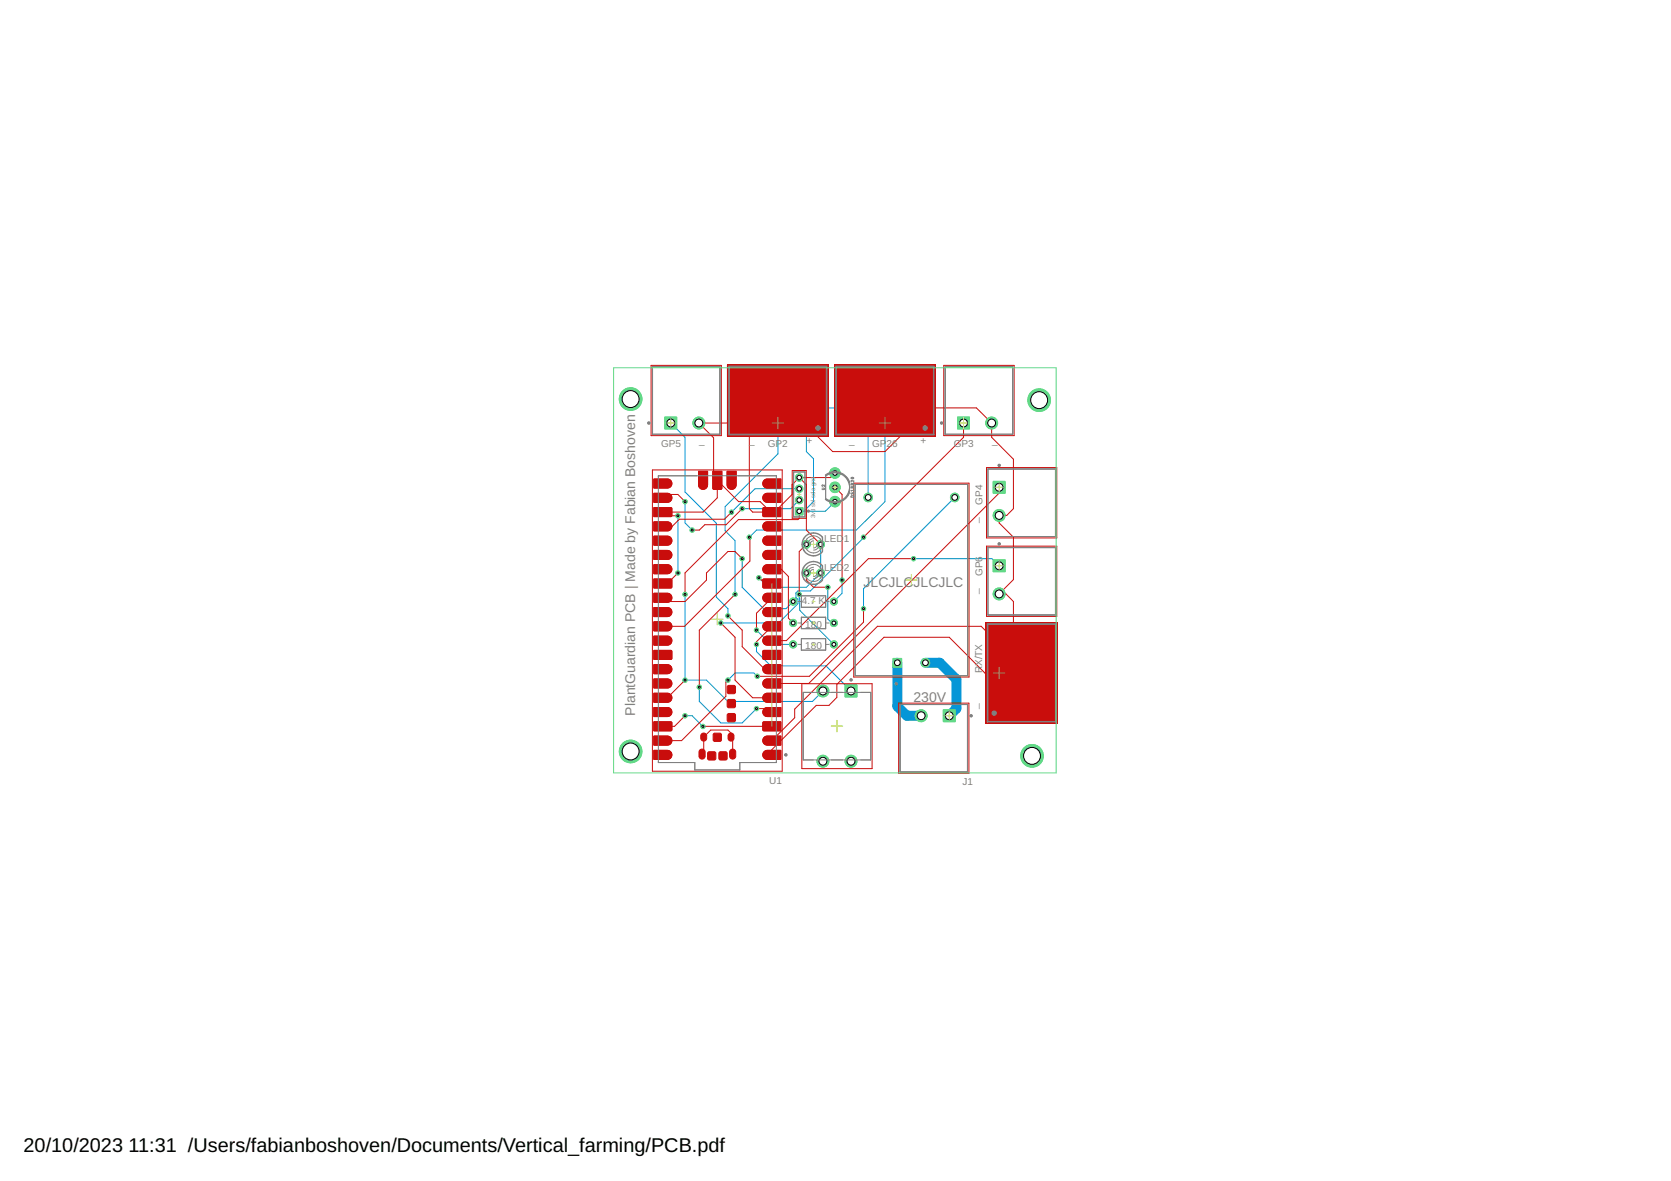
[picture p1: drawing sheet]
<svg xmlns="http://www.w3.org/2000/svg" width="297mm" height="210mm" viewBox="0 0 297 210" stroke-linecap="round" stroke-linejoin="round" font-family="sans-serif">
<defs><g id="words">
<g font-size="3.5">
<text x="4.2" y="204.7">20/10/2023</text>
<text x="22.9" y="204.7">11:31 /Users/fabianboshoven/Documents/Vertical_farming/PCB.pdf</text>
</g>
<g font-size="2.5" fill="#808080">
<text x="153.5" y="104.4">JLCJLCJLCJLC</text>
<text x="162.4" y="124.7">230V</text>
<text x="112.9" y="127.2" transform="rotate(-90 112.9 127.2)">PlantGuardian PCB | Made by Fabian Boshoven</text>
</g>
<g font-size="1.8" fill="#808080">
<text x="117.5" y="79.4">GP5</text>
<text x="124.3" y="79">_</text>
<text x="133.2" y="79">_</text>
<text x="136.5" y="79.5">GP2</text>
<text x="143.3" y="79">+</text>
<text x="151" y="79">_</text>
<text x="155" y="79.5">GP</text>
<text x="157.6" y="79.5">26</text>
<text x="163.7" y="79">+</text>
<text x="169.6" y="79.4">GP3</text>
<text x="176.3" y="79">_</text>
<text x="174.7" y="89.7" transform="rotate(-90 174.7 89.7)">GP4</text>
<text x="173.8" y="93" transform="rotate(-90 173.8 93)">_</text>
<text x="146.5" y="96.4">LED</text>
<text x="146.5" y="101.5">LED</text>
<text x="150" y="96.4">1</text>
<text x="150" y="101.5">2</text>
<text x="142.5" y="107.3">4.7 K</text>
<text x="173.8" y="105.6" transform="rotate(-90 173.8 105.6)">_</text>
<text x="174.7" y="102.4" transform="rotate(-90 174.7 102.4)">GP6</text>
<text x="143.1" y="111.6">180</text>
<text x="143.1" y="115.4">180</text>
<text x="174.6" y="119.7" transform="rotate(-90 174.6 119.7)">RX/TX</text>
<text x="173.8" y="125.9" transform="rotate(-90 173.8 125.9)">_</text>
<text x="136.7" y="139.3">U1</text>
<text x="171.1" y="139.5">J1</text>
</g>
<text font-size="1.1" fill="#808080" x="144.9" y="92.1" transform="rotate(-90 144.9 92.1)">3v3 scl sda gnd</text>
</g></defs>
<g fill="none" stroke="#0696d7" stroke-width=".18">
<path d="M119.2 75.2l2.6 2.5v9.7l5.5 5.6v13.1l2.1 2.1v1.3M133.2 75.2l2.7-2.7h13.6l4.8 4.8v11.1M138.3 75.2v5.5l-9.4 9.3v4.3l1.8 1.8v9.5M143.3 75.2v5.1l1.3 1.2v7.7l-1.7 1.7M157.3 75.2v14l-5.1 5h-17.7l-1.3 1.3M120.5 91.7v10.1M121.8 89.2v3.7l1.2 1.3M131.9 99.3v5.1l3.8 3.8h4l1.3-1.3M142.1 88.9l-1.6 1.5h-8.6M142.1 86.9h-7.9l-4.2 4.1M145.9 96.8v5l-2.6 2.6h-6.7l-1.7-1.7M148.4 89.2l-1.7 1.7h-4.6"/>
<path d="M153.5 95.5l-9.4 9.5h-2.3l-.3 .4v.8l.4 .4v.7l-3.5 3.4h-10.3M162.4 99.3h13.9l1.3 1.3M169.7 88.4l-16.2 16.2v3.6M121.8 105.6v15.3h3.8l3.8 3.8h15l1.9-1.9M134.5 114.5v1.3l2.5 2.5h9.8l4.5 4.5M134.5 112l2.5 2.5h4M142.1 105.6l.1 2.9 6 6M147.2 104.4v5.6l.7 .7h.3M149.7 103.1v2.4l-1.5 1.4M121.8 127.2h1.2l1.9 1.9M124.3 122.1v2.6l3.8 3.8h3.8l2.6-2.6M134.6 120.2l-.6-.6h-3.3l-1.3 1.3"/>
</g>
<path d="M159.5 117.8v7.7l1.7 1.7h2.5M164.5 117.8h2.5l3 2.9v5.2l-1.3 1.3" fill="none" stroke="#0696d7" stroke-width="1.8"/>
<path d="M158.7 117h1.6v1.6h-1.6z" fill="#62d987" stroke="#62d987" stroke-width=".18"/>
<circle cx="159.5" cy="117.8" r=".51" fill="#fff" stroke="#000" stroke-width=".18"/>
<circle cx="164.5" cy="117.8" r=".76" fill="#62d987" stroke="#62d987" stroke-width=".18"/>
<circle cx="164.5" cy="117.8" r=".51" fill="#fff" stroke="#000" stroke-width=".18"/>
<circle cx="154.3" cy="88.4" r=".76" fill="#62d987" stroke="#62d987" stroke-width=".18"/>
<circle cx="154.3" cy="88.4" r=".51" fill="#fff" stroke="#000" stroke-width=".18"/>
<circle cx="169.7" cy="88.4" r=".76" fill="#62d987" stroke="#62d987" stroke-width=".18"/>
<circle cx="169.7" cy="88.4" r=".51" fill="#fff" stroke="#000" stroke-width=".18"/>
<path d="M167.7 126.2h2.1v2.1h-2.1z" fill="#62d987" stroke="#62d987" stroke-width=".18"/>
<circle cx="168.7" cy="127.2" r=".7" fill="#fff" stroke="#000" stroke-width=".18"/>
<circle cx="163.7" cy="127.2" r="1.06" fill="#62d987" stroke="#62d987" stroke-width=".18"/>
<circle cx="163.7" cy="127.2" r=".7" fill="#fff" stroke="#000" stroke-width=".18"/>
<circle cx="138.3" cy="75.2" r="1.21" fill="#62d987" stroke="#62d987" stroke-width=".18"/>
<circle cx="138.3" cy="75.2" r=".8" fill="#fff" stroke="#000" stroke-width=".18"/>
<circle cx="143.3" cy="75.2" r="1.21" fill="#62d987" stroke="#62d987" stroke-width=".18"/>
<circle cx="143.3" cy="75.2" r=".8" fill="#fff" stroke="#000" stroke-width=".18"/>
<circle cx="133.2" cy="75.2" r="1.21" fill="#62d987" stroke="#62d987" stroke-width=".18"/>
<circle cx="133.2" cy="75.2" r=".8" fill="#fff" stroke="#000" stroke-width=".18"/>
<circle cx="157.3" cy="75.2" r="1.21" fill="#62d987" stroke="#62d987" stroke-width=".18"/>
<circle cx="157.3" cy="75.2" r=".8" fill="#fff" stroke="#000" stroke-width=".18"/>
<circle cx="162.4" cy="75.2" r="1.21" fill="#62d987" stroke="#62d987" stroke-width=".18"/>
<circle cx="162.4" cy="75.2" r=".8" fill="#fff" stroke="#000" stroke-width=".18"/>
<circle cx="152.2" cy="75.2" r="1.21" fill="#62d987" stroke="#62d987" stroke-width=".18"/>
<circle cx="152.2" cy="75.2" r=".8" fill="#fff" stroke="#000" stroke-width=".18"/>
<path d="M118.2 74.1h2.1v2.1h-2.1z" fill="#62d987" stroke="#62d987" stroke-width=".18"/>
<circle cx="119.2" cy="75.2" r=".7" fill="#fff" stroke="#000" stroke-width=".18"/>
<circle cx="124.2" cy="75.2" r="1.06" fill="#62d987" stroke="#62d987" stroke-width=".18"/>
<circle cx="124.2" cy="75.2" r=".7" fill="#fff" stroke="#000" stroke-width=".18"/>
<path d="M170.2 74.1h2.1v2.1h-2.1z" fill="#62d987" stroke="#62d987" stroke-width=".18"/>
<circle cx="171.3" cy="75.2" r=".7" fill="#fff" stroke="#000" stroke-width=".18"/>
<circle cx="176.3" cy="75.2" r="1.06" fill="#62d987" stroke="#62d987" stroke-width=".18"/>
<circle cx="176.3" cy="75.2" r=".7" fill="#fff" stroke="#000" stroke-width=".18"/>
<path d="M176.6 85.6h2.1v2.1h-2.1z" fill="#62d987" stroke="#62d987" stroke-width=".18"/>
<circle cx="177.6" cy="86.6" r=".7" fill="#fff" stroke="#000" stroke-width=".18"/>
<circle cx="177.6" cy="91.6" r="1.06" fill="#62d987" stroke="#62d987" stroke-width=".18"/>
<circle cx="177.6" cy="91.6" r=".7" fill="#fff" stroke="#000" stroke-width=".18"/>
<path d="M176.6 99.5h2.1v2.1h-2.1z" fill="#62d987" stroke="#62d987" stroke-width=".18"/>
<circle cx="177.6" cy="100.6" r=".7" fill="#fff" stroke="#000" stroke-width=".18"/>
<circle cx="177.6" cy="105.6" r="1.06" fill="#62d987" stroke="#62d987" stroke-width=".18"/>
<circle cx="177.6" cy="105.6" r=".7" fill="#fff" stroke="#000" stroke-width=".18"/>
<path d="M141.4 90.2h1.3v1.3h-1.3z" fill="#62d987" stroke="#62d987" stroke-width=".18"/>
<circle cx="142.1" cy="90.9" r=".4" fill="#fff" stroke="#000" stroke-width=".18"/>
<circle cx="142.1" cy="88.9" r=".66" fill="#62d987" stroke="#62d987" stroke-width=".18"/>
<circle cx="142.1" cy="88.9" r=".4" fill="#fff" stroke="#000" stroke-width=".18"/>
<circle cx="142.1" cy="86.9" r=".66" fill="#62d987" stroke="#62d987" stroke-width=".18"/>
<circle cx="142.1" cy="86.9" r=".4" fill="#fff" stroke="#000" stroke-width=".18"/>
<circle cx="142.1" cy="84.9" r=".66" fill="#62d987" stroke="#62d987" stroke-width=".18"/>
<circle cx="142.1" cy="84.9" r=".4" fill="#fff" stroke="#000" stroke-width=".18"/>
<circle cx="177.6" cy="119.6" r="1.21" fill="#62d987" stroke="#62d987" stroke-width=".18"/>
<circle cx="177.6" cy="119.6" r=".8" fill="#fff" stroke="#000" stroke-width=".18"/>
<circle cx="177.6" cy="124.7" r="1.21" fill="#62d987" stroke="#62d987" stroke-width=".18"/>
<circle cx="177.6" cy="124.7" r=".8" fill="#fff" stroke="#000" stroke-width=".18"/>
<circle cx="177.6" cy="114.5" r="1.21" fill="#62d987" stroke="#62d987" stroke-width=".18"/>
<circle cx="177.6" cy="114.5" r=".8" fill="#fff" stroke="#000" stroke-width=".18"/>
<path d="M150.2 121.8h2.1v2.1h-2.1z" fill="#62d987" stroke="#62d987" stroke-width=".18"/>
<circle cx="151.3" cy="122.8" r=".7" fill="#fff" stroke="#000" stroke-width=".18"/>
<circle cx="151.3" cy="135.3" r="1.06" fill="#62d987" stroke="#62d987" stroke-width=".18"/>
<circle cx="151.3" cy="135.3" r=".7" fill="#fff" stroke="#000" stroke-width=".18"/>
<circle cx="146.3" cy="122.8" r="1.06" fill="#62d987" stroke="#62d987" stroke-width=".18"/>
<circle cx="146.3" cy="122.8" r=".7" fill="#fff" stroke="#000" stroke-width=".18"/>
<circle cx="146.3" cy="135.3" r="1.06" fill="#62d987" stroke="#62d987" stroke-width=".18"/>
<circle cx="146.3" cy="135.3" r=".7" fill="#fff" stroke="#000" stroke-width=".18"/>
<circle cx="143.3" cy="96.8" r=".71" fill="#62d987" stroke="#62d987" stroke-width=".18"/>
<circle cx="143.3" cy="96.8" r=".4" fill="#fff" stroke="#000" stroke-width=".18"/>
<circle cx="145.9" cy="96.8" r=".71" fill="#62d987" stroke="#62d987" stroke-width=".18"/>
<circle cx="145.9" cy="96.8" r=".4" fill="#fff" stroke="#000" stroke-width=".18"/>
<circle cx="148.2" cy="114.5" r=".64" fill="#62d987" stroke="#62d987" stroke-width=".18"/>
<circle cx="148.2" cy="114.5" r=".34" fill="#fff" stroke="#000" stroke-width=".18"/>
<circle cx="141" cy="114.5" r=".64" fill="#62d987" stroke="#62d987" stroke-width=".18"/>
<circle cx="141" cy="114.5" r=".34" fill="#fff" stroke="#000" stroke-width=".18"/>
<circle cx="148.2" cy="110.7" r=".64" fill="#62d987" stroke="#62d987" stroke-width=".18"/>
<circle cx="148.2" cy="110.7" r=".34" fill="#fff" stroke="#000" stroke-width=".18"/>
<circle cx="141" cy="110.7" r=".64" fill="#62d987" stroke="#62d987" stroke-width=".18"/>
<circle cx="141" cy="110.7" r=".34" fill="#fff" stroke="#000" stroke-width=".18"/>
<circle cx="143.3" cy="101.8" r=".71" fill="#62d987" stroke="#62d987" stroke-width=".18"/>
<circle cx="143.3" cy="101.8" r=".4" fill="#fff" stroke="#000" stroke-width=".18"/>
<circle cx="145.9" cy="101.8" r=".71" fill="#62d987" stroke="#62d987" stroke-width=".18"/>
<circle cx="145.9" cy="101.8" r=".4" fill="#fff" stroke="#000" stroke-width=".18"/>
<circle cx="141" cy="106.9" r=".64" fill="#62d987" stroke="#62d987" stroke-width=".18"/>
<circle cx="141" cy="106.9" r=".34" fill="#fff" stroke="#000" stroke-width=".18"/>
<circle cx="148.2" cy="106.9" r=".64" fill="#62d987" stroke="#62d987" stroke-width=".18"/>
<circle cx="148.2" cy="106.9" r=".34" fill="#fff" stroke="#000" stroke-width=".18"/>
<circle cx="148.4" cy="89.2" r=".93" fill="#62d987" stroke="#62d987" stroke-width=".18"/>
<circle cx="148.4" cy="89.2" r=".4" fill="#fff" stroke="#000" stroke-width=".18"/>
<circle cx="148.4" cy="86.6" r=".93" fill="#62d987" stroke="#62d987" stroke-width=".18"/>
<circle cx="148.4" cy="86.6" r=".4" fill="#fff" stroke="#000" stroke-width=".18"/>
<circle cx="148.4" cy="84.1" r=".93" fill="#62d987" stroke="#62d987" stroke-width=".18"/>
<circle cx="148.4" cy="84.1" r=".4" fill="#fff" stroke="#000" stroke-width=".18"/>
<circle cx="121.8" cy="127.2" r=".38" fill="#62d987" stroke="#62d987" stroke-width=".18"/>
<circle cx="121.8" cy="127.2" r=".17" fill="#fff" stroke="#000" stroke-width=".18"/>
<circle cx="124.9" cy="129.1" r=".38" fill="#62d987" stroke="#62d987" stroke-width=".18"/>
<circle cx="124.9" cy="129.1" r=".17" fill="#fff" stroke="#000" stroke-width=".18"/>
<circle cx="134.9" cy="102.7" r=".38" fill="#62d987" stroke="#62d987" stroke-width=".18"/>
<circle cx="134.9" cy="102.7" r=".17" fill="#fff" stroke="#000" stroke-width=".18"/>
<circle cx="120.5" cy="91.7" r=".38" fill="#62d987" stroke="#62d987" stroke-width=".18"/>
<circle cx="120.5" cy="91.7" r=".17" fill="#fff" stroke="#000" stroke-width=".18"/>
<circle cx="120.5" cy="101.8" r=".38" fill="#62d987" stroke="#62d987" stroke-width=".18"/>
<circle cx="120.5" cy="101.8" r=".17" fill="#fff" stroke="#000" stroke-width=".18"/>
<circle cx="129.4" cy="120.9" r=".38" fill="#62d987" stroke="#62d987" stroke-width=".18"/>
<circle cx="129.4" cy="120.9" r=".17" fill="#fff" stroke="#000" stroke-width=".18"/>
<circle cx="153.5" cy="108.2" r=".38" fill="#62d987" stroke="#62d987" stroke-width=".18"/>
<circle cx="153.5" cy="108.2" r=".17" fill="#fff" stroke="#000" stroke-width=".18"/>
<circle cx="134.6" cy="120.2" r=".38" fill="#62d987" stroke="#62d987" stroke-width=".18"/>
<circle cx="134.6" cy="120.2" r=".17" fill="#fff" stroke="#000" stroke-width=".18"/>
<circle cx="121.8" cy="105.6" r=".38" fill="#62d987" stroke="#62d987" stroke-width=".18"/>
<circle cx="121.8" cy="105.6" r=".17" fill="#fff" stroke="#000" stroke-width=".18"/>
<circle cx="121.8" cy="120.9" r=".38" fill="#62d987" stroke="#62d987" stroke-width=".18"/>
<circle cx="121.8" cy="120.9" r=".17" fill="#fff" stroke="#000" stroke-width=".18"/>
<circle cx="130.7" cy="105.6" r=".38" fill="#62d987" stroke="#62d987" stroke-width=".18"/>
<circle cx="130.7" cy="105.6" r=".17" fill="#fff" stroke="#000" stroke-width=".18"/>
<circle cx="124.3" cy="122.1" r=".38" fill="#62d987" stroke="#62d987" stroke-width=".18"/>
<circle cx="124.3" cy="122.1" r=".17" fill="#fff" stroke="#000" stroke-width=".18"/>
<circle cx="134.5" cy="125.9" r=".38" fill="#62d987" stroke="#62d987" stroke-width=".18"/>
<circle cx="134.5" cy="125.9" r=".17" fill="#fff" stroke="#000" stroke-width=".18"/>
<circle cx="133.2" cy="95.5" r=".38" fill="#62d987" stroke="#62d987" stroke-width=".18"/>
<circle cx="133.2" cy="95.5" r=".17" fill="#fff" stroke="#000" stroke-width=".18"/>
<circle cx="153.5" cy="95.5" r=".38" fill="#62d987" stroke="#62d987" stroke-width=".18"/>
<circle cx="153.5" cy="95.5" r=".17" fill="#fff" stroke="#000" stroke-width=".18"/>
<circle cx="128.1" cy="110.7" r=".38" fill="#62d987" stroke="#62d987" stroke-width=".18"/>
<circle cx="128.1" cy="110.7" r=".17" fill="#fff" stroke="#000" stroke-width=".18"/>
<circle cx="129.4" cy="109.5" r=".38" fill="#62d987" stroke="#62d987" stroke-width=".18"/>
<circle cx="129.4" cy="109.5" r=".17" fill="#fff" stroke="#000" stroke-width=".18"/>
<circle cx="162.4" cy="99.3" r=".38" fill="#62d987" stroke="#62d987" stroke-width=".18"/>
<circle cx="162.4" cy="99.3" r=".17" fill="#fff" stroke="#000" stroke-width=".18"/>
<circle cx="131.9" cy="90.4" r=".38" fill="#62d987" stroke="#62d987" stroke-width=".18"/>
<circle cx="131.9" cy="90.4" r=".17" fill="#fff" stroke="#000" stroke-width=".18"/>
<circle cx="123" cy="94.2" r=".38" fill="#62d987" stroke="#62d987" stroke-width=".18"/>
<circle cx="123" cy="94.2" r=".17" fill="#fff" stroke="#000" stroke-width=".18"/>
<circle cx="121.8" cy="89.2" r=".38" fill="#62d987" stroke="#62d987" stroke-width=".18"/>
<circle cx="121.8" cy="89.2" r=".17" fill="#fff" stroke="#000" stroke-width=".18"/>
<circle cx="130" cy="91" r=".38" fill="#62d987" stroke="#62d987" stroke-width=".18"/>
<circle cx="130" cy="91" r=".17" fill="#fff" stroke="#000" stroke-width=".18"/>
<circle cx="184.7" cy="71.1" r="2.01" fill="#62d987" stroke="#62d987" stroke-width=".18"/>
<circle cx="184.7" cy="71.1" r="1.5" fill="#fff" stroke="#000" stroke-width=".18"/>
<circle cx="183.5" cy="134.3" r="2.01" fill="#62d987" stroke="#62d987" stroke-width=".18"/>
<circle cx="183.5" cy="134.3" r="1.5" fill="#fff" stroke="#000" stroke-width=".18"/>
<circle cx="112.1" cy="133.6" r="2.01" fill="#62d987" stroke="#62d987" stroke-width=".18"/>
<circle cx="112.1" cy="133.6" r="1.5" fill="#fff" stroke="#000" stroke-width=".18"/>
<circle cx="112.1" cy="70.9" r="2.01" fill="#62d987" stroke="#62d987" stroke-width=".18"/>
<circle cx="112.1" cy="70.9" r="1.5" fill="#fff" stroke="#000" stroke-width=".18"/>
<circle cx="134.5" cy="114.5" r=".38" fill="#62d987" stroke="#62d987" stroke-width=".18"/>
<circle cx="134.5" cy="114.5" r=".17" fill="#fff" stroke="#000" stroke-width=".18"/>
<circle cx="142.1" cy="105.6" r=".38" fill="#62d987" stroke="#62d987" stroke-width=".18"/>
<circle cx="142.1" cy="105.6" r=".17" fill="#fff" stroke="#000" stroke-width=".18"/>
<circle cx="134.5" cy="112" r=".38" fill="#62d987" stroke="#62d987" stroke-width=".18"/>
<circle cx="134.5" cy="112" r=".17" fill="#fff" stroke="#000" stroke-width=".18"/>
<circle cx="147.2" cy="104.4" r=".38" fill="#62d987" stroke="#62d987" stroke-width=".18"/>
<circle cx="147.2" cy="104.4" r=".17" fill="#fff" stroke="#000" stroke-width=".18"/>
<circle cx="131.9" cy="99.3" r=".38" fill="#62d987" stroke="#62d987" stroke-width=".18"/>
<circle cx="131.9" cy="99.3" r=".17" fill="#fff" stroke="#000" stroke-width=".18"/>
<circle cx="149.7" cy="103.1" r=".38" fill="#62d987" stroke="#62d987" stroke-width=".18"/>
<circle cx="149.7" cy="103.1" r=".17" fill="#fff" stroke="#000" stroke-width=".18"/>
<g fill="#c90d0c" stroke="#c90d0c" stroke-width=".18">
<path d="M135.8 113.3l.6-.2h2.4v1.6h-2.4a.8 .8 0 0 1-.7-.5 .8 .8 0 0 1 .1-.9z" fill-rule="evenodd"/>
<path d="M135.8 110.8l.6-.3h2.4v1.6h-2.4a.8 .8 0 0 1-.7-.5 .8 .8 0 0 1 .1-.8z" fill-rule="evenodd"/>
<path d="M135.8 108.2l.6-.2h2.4v1.6h-2.4a.8 .8 0 0 1-.7-.5 .8 .8 0 0 1 .1-.9z" fill-rule="evenodd"/>
<path d="M135.8 105.7l.6-.3h2.4v1.7h-2.4a.8 .8 0 0 1-.7-.5 .8 .8 0 0 1 .1-.9z" fill-rule="evenodd"/>
<path d="M135.8 100.6l.6-.2h2.4v1.6h-2.4a.8 .8 0 0 1-.7-.5 .8 .8 0 0 1 .1-.9z" fill-rule="evenodd"/>
<path d="M135.8 98.1l.6-.3h2.4v1.6h-2.4a.8 .8 0 0 1-.7-.5 .8 .8 0 0 1 .1-.8z" fill-rule="evenodd"/>
<path d="M135.8 95.5l.6-.2h2.4v1.6h-2.4a.8 .8 0 0 1-.7-.5 .8 .8 0 0 1 .1-.9z" fill-rule="evenodd"/>
<path d="M135.8 93l.6-.2h2.4v1.6h-2.4a.8 .8 0 0 1-.7-.5 .8 .8 0 0 1 .1-.9z" fill-rule="evenodd"/>
<path d="M135.8 87.9l.6-.2h2.4v1.6h-2.4a.8 .8 0 0 1-.7-.5 .8 .8 0 0 1 .1-.9z" fill-rule="evenodd"/>
<path d="M135.8 85.4l.6-.3h2.4v1.6h-2.4a.8 .8 0 0 1-.7-.5 .8 .8 0 0 1 .1-.8z" fill-rule="evenodd"/>
<path d="M135.7 128.3h3.1v1.6h-3.1l-.1-.2z" fill-rule="evenodd"/>
<path d="M135.7 115.7l3.1-.1v1.6h-3.1l-.1-.2z" fill-rule="evenodd"/>
<path d="M135.7 103l3.1-.1v1.6h-3.1l-.1-.2z" fill-rule="evenodd"/>
<path d="M135.7 90.3l3.1-.1v1.6h-3.1l-.1-.2z" fill-rule="evenodd"/>
<path d="M135.8 131.1l.6-.3h2.4v1.6h-2.4a.8 .8 0 0 1-.7-.5 .8 .8 0 0 1 .1-.8z" fill-rule="evenodd"/>
<path d="M135.8 126l.6-.3h2.4v1.7h-2.4a.8 .8 0 0 1-.7-.5 .8 .8 0 0 1 .1-.9z" fill-rule="evenodd"/>
<path d="M135.8 123.4l.6-.2h2.4v1.6h-2.4a.8 .8 0 0 1-.7-.5 .8 .8 0 0 1 .1-.9z" fill-rule="evenodd"/>
<path d="M135.8 120.9l.6-.2h2.4v1.6h-2.4a.8 .8 0 0 1-.7-.5 .8 .8 0 0 1 .1-.9z" fill-rule="evenodd"/>
<path d="M135.8 118.4l.6-.3h2.4v1.6h-2.4a.8 .8 0 0 1-.7-.5 .8 .8 0 0 1 .1-.8z" fill-rule="evenodd"/>
<path d="M116.2 128.3h3.1l.1 .2v1.3l-.2 .1h-3z" fill-rule="evenodd"/>
<path d="M116.2 130.8h2.4a.8 .8 0 0 1 .8 .8 .8 .8 0 0 1-.8 .8h-2.4z" fill-rule="evenodd"/>
<path d="M116.2 120.7h2.4a.8 .8 0 0 1 .8 .8 .8 .8 0 0 1-.8 .8h-2.4z" fill-rule="evenodd"/>
<path d="M116.2 108h2.4a.8 .8 0 0 1 .8 .8 .8 .8 0 0 1-.8 .8h-2.4z" fill-rule="evenodd"/>
<path d="M116.2 105.4h2.4a.8 .8 0 0 1 .8 .8 .8 .8 0 0 1-.8 .9h-2.4z" fill-rule="evenodd"/>
<path d="M116.2 102.9h3.1l.1 .2v1.3l-.2 .1h-3z" fill-rule="evenodd"/>
<path d="M116.2 133.4h2.4a.8 .8 0 0 1 .8 .8 .8 .8 0 0 1-.8 .8h-2.4z" fill-rule="evenodd"/>
<path d="M116.2 125.7h2.4a.8 .8 0 0 1 .8 .9 .8 .8 0 0 1-.8 .8h-2.4z" fill-rule="evenodd"/>
<path d="M116.2 123.2h2.4a.8 .8 0 0 1 .8 .8 .8 .8 0 0 1-.8 .8h-2.4z" fill-rule="evenodd"/>
<path d="M116.2 118.1h2.4a.8 .8 0 0 1 .8 .8 .8 .8 0 0 1-.8 .8h-2.4z" fill-rule="evenodd"/>
<path d="M116.2 113.1h2.4a.8 .8 0 0 1 .8 .8 .8 .8 0 0 1-.8 .8h-2.4z" fill-rule="evenodd"/>
<path d="M116.2 110.5h2.4a.8 .8 0 0 1 .8 .8 .8 .8 0 0 1-.8 .8h-2.4z" fill-rule="evenodd"/>
<path d="M116.2 100.4h2.4a.8 .8 0 0 1 .8 .8 .8 .8 0 0 1-.8 .8h-2.4z" fill-rule="evenodd"/>
<path d="M116.2 97.8h2.4a.8 .8 0 0 1 .8 .8 .8 .8 0 0 1-.8 .8h-2.4z" fill-rule="evenodd"/>
<path d="M116.2 95.3h2.4a.8 .8 0 0 1 .8 .8 .8 .8 0 0 1-.8 .8h-2.4z" fill-rule="evenodd"/>
<path d="M116.2 92.8h2.4a.8 .8 0 0 1 .8 .8 .8 .8 0 0 1-.8 .8h-2.4z" fill-rule="evenodd"/>
<path d="M116.2 87.7h2.4a.8 .8 0 0 1 .8 .8 .8 .8 0 0 1-.8 .8h-2.4z" fill-rule="evenodd"/>
<path d="M116.2 85.1h2.4a.8 .8 0 0 1 .8 .8 .8 .8 0 0 1-.8 .8h-2.4z" fill-rule="evenodd"/>
<path d="M116.2 115.6h3.1l.1 .2v1.3l-.2 .1h-3z" fill-rule="evenodd"/>
<path d="M116.2 90.2h3.1l.1 .2v1.3l-.2 .1h-3z" fill-rule="evenodd"/>
<path d="M129.2 83.8h1.7v2.4a.8 .8 0 0 1-.8 .8 .8 .8 0 0 1-.9-.8z" fill-rule="evenodd"/>
<path d="M126.7 83.8h1.6v3l-.1 .1-1.3 .1-.2-.1z" fill-rule="evenodd"/>
<path d="M124.2 83.8h1.6v2.4a.8 .8 0 0 1-.8 .8 .8 .8 0 0 1-.8-.8z" fill-rule="evenodd"/>
<path d="M135.8 133.6l.6-.2h2.4v1.6h-2.4a.8 .8 0 0 1-.7-.5 .8 .8 0 0 1 .1-.9z" fill-rule="evenodd"/>
<path d="M135.8 133.6l.6-.2h2.4v1.6h-2.4a.8 .8 0 0 1-.7-.5 .8 .8 0 0 1 .1-.9z" fill-rule="evenodd"/>
<path d="M116.2 133.4h2.4a.8 .8 0 0 1 .8 .8 .8 .8 0 0 1-.8 .8h-2.4z" fill-rule="evenodd"/>
<path d="M116.2 128.3h3.1l.1 .2v1.3l-.2 .1h-3z" fill-rule="evenodd"/>
<path d="M129.2 83.8h1.7v2.4a.8 .8 0 0 1-.8 .8 .8 .8 0 0 1-.9-.8z" fill-rule="evenodd"/>
<path d="M126.7 83.8h1.6v3l-.1 .1-1.3 .1-.2-.1z" fill-rule="evenodd"/>
<path d="M135.8 131.1l.6-.3h2.4v1.6h-2.4a.8 .8 0 0 1-.7-.5 .8 .8 0 0 1 .1-.8z" fill-rule="evenodd"/>
<path d="M135.8 126l.6-.3h2.4v1.7h-2.4a.8 .8 0 0 1-.7-.5 .8 .8 0 0 1 .1-.9z" fill-rule="evenodd"/>
<path d="M135.8 123.4l.6-.2h2.4v1.6h-2.4a.8 .8 0 0 1-.7-.5 .8 .8 0 0 1 .1-.9z" fill-rule="evenodd"/>
<path d="M135.8 120.9l.6-.2h2.4v1.6h-2.4a.8 .8 0 0 1-.7-.5 .8 .8 0 0 1 .1-.9z" fill-rule="evenodd"/>
<path d="M135.8 118.4l.6-.3h2.4v1.6h-2.4a.8 .8 0 0 1-.7-.5 .8 .8 0 0 1 .1-.8z" fill-rule="evenodd"/>
<path d="M135.8 113.3l.6-.2h2.4v1.6h-2.4a.8 .8 0 0 1-.7-.5 .8 .8 0 0 1 .1-.9z" fill-rule="evenodd"/>
<path d="M135.8 110.8l.6-.3h2.4v1.6h-2.4a.8 .8 0 0 1-.7-.5 .8 .8 0 0 1 .1-.8z" fill-rule="evenodd"/>
<path d="M135.8 108.2l.6-.2h2.4v1.6h-2.4a.8 .8 0 0 1-.7-.5 .8 .8 0 0 1 .1-.9z" fill-rule="evenodd"/>
<path d="M135.8 105.7l.6-.3h2.4v1.7h-2.4a.8 .8 0 0 1-.7-.5 .8 .8 0 0 1 .1-.9z" fill-rule="evenodd"/>
<path d="M135.8 100.6l.6-.2h2.4v1.6h-2.4a.8 .8 0 0 1-.7-.5 .8 .8 0 0 1 .1-.9z" fill-rule="evenodd"/>
<path d="M135.8 98.1l.6-.3h2.4v1.6h-2.4a.8 .8 0 0 1-.7-.5 .8 .8 0 0 1 .1-.8z" fill-rule="evenodd"/>
<path d="M135.8 95.5l.6-.2h2.4v1.6h-2.4a.8 .8 0 0 1-.7-.5 .8 .8 0 0 1 .1-.9z" fill-rule="evenodd"/>
<path d="M135.8 93l.6-.2h2.4v1.6h-2.4a.8 .8 0 0 1-.7-.5 .8 .8 0 0 1 .1-.9z" fill-rule="evenodd"/>
<path d="M135.8 87.9l.6-.2h2.4v1.6h-2.4a.8 .8 0 0 1-.7-.5 .8 .8 0 0 1 .1-.9z" fill-rule="evenodd"/>
<path d="M135.8 85.4l.6-.3h2.4v1.6h-2.4a.8 .8 0 0 1-.7-.5 .8 .8 0 0 1 .1-.8z" fill-rule="evenodd"/>
<path d="M135.7 128.3h3.1v1.6h-3.1l-.1-.2z" fill-rule="evenodd"/>
<path d="M135.7 115.7l3.1-.1v1.6h-3.1l-.1-.2z" fill-rule="evenodd"/>
<path d="M135.7 103l3.1-.1v1.6h-3.1l-.1-.2z" fill-rule="evenodd"/>
<path d="M135.7 90.3l3.1-.1v1.6h-3.1l-.1-.2z" fill-rule="evenodd"/>
<path d="M116.2 130.8h2.4a.8 .8 0 0 1 .8 .8 .8 .8 0 0 1-.8 .8h-2.4z" fill-rule="evenodd"/>
<path d="M116.2 125.7h2.4a.8 .8 0 0 1 .8 .9 .8 .8 0 0 1-.8 .8h-2.4z" fill-rule="evenodd"/>
<path d="M116.2 123.2h2.4a.8 .8 0 0 1 .8 .8 .8 .8 0 0 1-.8 .8h-2.4z" fill-rule="evenodd"/>
<path d="M116.2 120.7h2.4a.8 .8 0 0 1 .8 .8 .8 .8 0 0 1-.8 .8h-2.4z" fill-rule="evenodd"/>
<path d="M116.2 118.1h2.4a.8 .8 0 0 1 .8 .8 .8 .8 0 0 1-.8 .8h-2.4z" fill-rule="evenodd"/>
<path d="M116.2 113.1h2.4a.8 .8 0 0 1 .8 .8 .8 .8 0 0 1-.8 .8h-2.4z" fill-rule="evenodd"/>
<path d="M116.2 110.5h2.4a.8 .8 0 0 1 .8 .8 .8 .8 0 0 1-.8 .8h-2.4z" fill-rule="evenodd"/>
<path d="M116.2 108h2.4a.8 .8 0 0 1 .8 .8 .8 .8 0 0 1-.8 .8h-2.4z" fill-rule="evenodd"/>
<path d="M116.2 105.4h2.4a.8 .8 0 0 1 .8 .8 .8 .8 0 0 1-.8 .9h-2.4z" fill-rule="evenodd"/>
<path d="M116.2 100.4h2.4a.8 .8 0 0 1 .8 .8 .8 .8 0 0 1-.8 .8h-2.4z" fill-rule="evenodd"/>
<path d="M116.2 97.8h2.4a.8 .8 0 0 1 .8 .8 .8 .8 0 0 1-.8 .8h-2.4z" fill-rule="evenodd"/>
<path d="M116.2 95.3h2.4a.8 .8 0 0 1 .8 .8 .8 .8 0 0 1-.8 .8h-2.4z" fill-rule="evenodd"/>
<path d="M116.2 92.8h2.4a.8 .8 0 0 1 .8 .8 .8 .8 0 0 1-.8 .8h-2.4z" fill-rule="evenodd"/>
<path d="M116.2 87.7h2.4a.8 .8 0 0 1 .8 .8 .8 .8 0 0 1-.8 .8h-2.4z" fill-rule="evenodd"/>
<path d="M116.2 85.1h2.4a.8 .8 0 0 1 .8 .8 .8 .8 0 0 1-.8 .8h-2.4z" fill-rule="evenodd"/>
<path d="M116.2 115.6h3.1l.1 .2v1.3l-.2 .1h-3z" fill-rule="evenodd"/>
<path d="M116.2 102.9h3.1l.1 .2v1.3l-.2 .1h-3z" fill-rule="evenodd"/>
<path d="M116.2 90.2h3.1l.1 .2v1.3l-.2 .1h-3z" fill-rule="evenodd"/>
<path d="M124.2 83.8h1.6v2.4a.8 .8 0 0 1-.8 .8 .8 .8 0 0 1-.8-.8z" fill-rule="evenodd"/>
<path d="M127.9 133.6h1.1l.2 .2 .1 1-.2 .2-1 .1-.3-.2v-1z" fill-rule="evenodd"/>
<path d="M125.9 133.6h1.1l.2 .2 .1 1-.2 .2-1 .1-.3-.2v-1z" fill-rule="evenodd"/>
<path d="M126.9 130.3h1.1l.2 .1v1.1l-.1 .2-1 .1-.3-.2v-1z" fill-rule="evenodd"/>
<path d="M129.4 126.8h1.1l.2 .2v1l-.1 .3h-1l-.3-.2v-1z" fill-rule="evenodd"/>
<path d="M129.4 124.4l1.1-.1 .2 .2v1l-.1 .3h-1l-.3-.2v-1z" fill-rule="evenodd"/>
<path d="M129.4 121.9l1.1-.1 .2 .2v1l-.1 .3h-1l-.3-.2v-1z" fill-rule="evenodd"/>
<path d="M129.8 133.4a.55 .55 0 0 1 .6-.2 .55 .55 0 0 1 .4 .5v.7a.55 .55 0 0 1-.6 .5 .55 .55 0 0 1-.5-.5z" fill-rule="evenodd"/>
<path d="M124.3 133.4a.55 .55 0 0 1 .6-.2 .55 .55 0 0 1 .4 .5v.7a.55 .55 0 0 1-.5 .5 .55 .55 0 0 1-.6-.5z" fill-rule="evenodd"/>
<path d="M129.5 130.5a.53 .53 0 0 1 .6-.2 .53 .53 0 0 1 .4 .5v.4a.53 .53 0 0 1-.6 .5 .53 .53 0 0 1-.5-.5z" fill-rule="evenodd"/>
<path d="M124.6 130.5a.53 .53 0 0 1 .6-.2 .53 .53 0 0 1 .4 .5v.4a.53 .53 0 0 1-.5 .5 .53 .53 0 0 1-.5-.5z" fill-rule="evenodd"/>
</g>
<g fill="#c90d0c" stroke="#c90d0c" stroke-width=".18">
<path d="M136.7 133.7h1v1h-1z"/>
<path d="M117.3 133.7h1v1h-1z"/>
<path d="M117.3 128.6h1v1h-1z"/>
<path d="M129.5 84.9h1.1v1h-1.1z"/>
<path d="M127 84.9h1v1h-1z"/>
<path d="M136.7 131.1h1v1h-1z"/>
<path d="M136.7 126h1v1.1h-1z"/>
<path d="M136.7 123.5h1v1h-1z"/>
<path d="M136.7 121h1v1h-1z"/>
<path d="M136.7 118.4h1v1h-1z"/>
<path d="M136.7 113.3h1v1.1h-1z"/>
<path d="M136.7 110.8h1v1h-1z"/>
<path d="M136.7 108.3h1v1h-1z"/>
<path d="M136.7 105.7h1v1.1h-1z"/>
<path d="M136.7 100.7h1v1h-1z"/>
<path d="M136.7 98.1h1v1h-1z"/>
<path d="M136.7 95.6h1v1h-1z"/>
<path d="M136.7 93h1v1.1h-1z"/>
<path d="M136.7 88h1v1h-1z"/>
<path d="M136.7 85.4h1v1h-1z"/>
<path d="M136.7 128.6h1v1h-1z"/>
<path d="M136.7 115.9h1v1h-1z"/>
<path d="M136.7 103.2h1v1h-1z"/>
<path d="M136.7 90.5h1v1h-1z"/>
<path d="M117.3 131.1h1v1h-1z"/>
<path d="M117.3 126h1v1.1h-1z"/>
<path d="M117.3 123.5h1v1h-1z"/>
<path d="M117.3 121h1v1h-1z"/>
<path d="M117.3 118.4h1v1h-1z"/>
<path d="M117.3 113.3h1v1.1h-1z"/>
<path d="M117.3 110.8h1v1h-1z"/>
<path d="M117.3 108.3h1v1h-1z"/>
<path d="M117.3 105.7h1v1.1h-1z"/>
<path d="M117.3 100.7h1v1h-1z"/>
<path d="M117.3 98.1h1v1h-1z"/>
<path d="M117.3 95.6h1v1h-1z"/>
<path d="M117.3 93h1v1.1h-1z"/>
<path d="M117.3 88h1v1h-1z"/>
<path d="M117.3 85.4h1v1h-1z"/>
<path d="M117.3 115.9h1v1h-1z"/>
<path d="M117.3 103.2h1v1h-1z"/>
<path d="M117.3 90.5h1v1h-1z"/>
<path d="M124.5 84.9h1v1h-1z"/>
</g>
<g fill="none" stroke="#c90d0c" stroke-width=".18">
<path d="M143.3 75.2v.4l4.7 4.7h9.3l5.1-5.1M152.2 75.2v-.8l2-1.9h19.4l2.7 2.7v2.5l3.8 3.9v8.8l-1.1 1.2h-1.4v1.3l2.5 2.6v7.5l-2.5 2.6h1.2l1.3 1.3v17.8h-2.5M171.3 75.2v2.5l-17.8 17.8M117.8 88.5l.6-.6h2.1l1.3 1.3M127.5 85.4v3.1l-2.5 2.5h-7.2l.7 .7h2M127.5 85.4l3.8 3.8h3.8l1.9 1.8M130 91l-1.2 1.3h-8l-1.3 1.3h-1.7M131.9 99.3l-1.2-1.3h-1.3l-3.8 3.8v1.3l-3.8 3.8h-3.3l-.7-.6M131.9 90.4l-2.8 2.9h-3.8l-1 .9h-1.3M133.2 95.5l.1 .1v4.1l-11.6 11.6h-3.9M142.1 84.9l-1.3 1.2v1.8l-3.1 3.1h-3.9l-.6-.6v-15.2h-9l2.7 2.6v7.5l.6 .1M142.1 84.9l1.2 1.2v8.1l2.6 2.6"/>
<path d="M142.1 90.9v1.2l-.2 .3h-10.6l-9.5 9.4v3.8M143.3 96.8l-1.2 1.2v7.6M148.4 84.1l-.8 .8h-5.5M148.4 86.6l1.3 1.3v15.2M162.4 99.3h-8l-14.6 14.6h-2.6M177.6 86.6v1l-33.8 33.9h-6.6M120.5 101.8l-1.9 1.9h-.8M128.1 110.7l2.6 2.6v7.6l3.1 3.1h3.4M129.4 109.5l2.5 2.5v2.9l4 4h1.3M130.7 105.6l-6.4 6.4v10.1M134.9 102.7l.4 .4h1.3l.6 .6M137.2 111.3l-2.7 2.8v.4"/>
<path d="M137.2 106.3l-2.7 2.7v3M137.2 101.2h1.7l1.2 1.2v7.5l.9 .8M143.3 101.8v1.3l1.3 1.3h2.6M153.5 108.2v2.4l-9.6 9.6h-9.3M177.6 114.5l-3.2-3.2h-18.4l-14.7 14.7v1.6l-4.1 4M177.6 119.6h-2.5l-6.4-6.3h-11.6l-8.3 8.3v2.4l-1.4 1.4h-2.3l-7.9 7.8v1M121.8 127.2l-1.9 1.9h-2.1M121.8 120.9l-3.2 3.1h-.8M124.8 134l.3-.3v-2.7l1.2-1.2h3.1l.5 .5v.7l.3 .3v2.7M125 129.1h12.2M125 129.1h-.1M129.4 120.9l-.4 .3v2.6l-7.8 7.8h-3.4"/>
<path d="M134.5 125.9h2.1l.6 .7"/>
</g>
<path d="M158.7 117h1.6v1.6h-1.6z" fill="#62d987" stroke="#62d987" stroke-width=".18"/>
<circle cx="159.5" cy="117.8" r=".51" fill="#fff" stroke="#000" stroke-width=".18"/>
<circle cx="164.5" cy="117.8" r=".76" fill="#62d987" stroke="#62d987" stroke-width=".18"/>
<circle cx="164.5" cy="117.8" r=".51" fill="#fff" stroke="#000" stroke-width=".18"/>
<circle cx="154.3" cy="88.4" r=".76" fill="#62d987" stroke="#62d987" stroke-width=".18"/>
<circle cx="154.3" cy="88.4" r=".51" fill="#fff" stroke="#000" stroke-width=".18"/>
<circle cx="169.7" cy="88.4" r=".76" fill="#62d987" stroke="#62d987" stroke-width=".18"/>
<circle cx="169.7" cy="88.4" r=".51" fill="#fff" stroke="#000" stroke-width=".18"/>
<path d="M167.7 126.2h2.1v2.1h-2.1z" fill="#62d987" stroke="#62d987" stroke-width=".18"/>
<circle cx="168.7" cy="127.2" r=".7" fill="#fff" stroke="#000" stroke-width=".18"/>
<circle cx="163.7" cy="127.2" r="1.06" fill="#62d987" stroke="#62d987" stroke-width=".18"/>
<circle cx="163.7" cy="127.2" r=".7" fill="#fff" stroke="#000" stroke-width=".18"/>
<circle cx="138.3" cy="75.2" r="1.21" fill="#62d987" stroke="#62d987" stroke-width=".18"/>
<circle cx="138.3" cy="75.2" r=".8" fill="#fff" stroke="#000" stroke-width=".18"/>
<circle cx="143.3" cy="75.2" r="1.21" fill="#62d987" stroke="#62d987" stroke-width=".18"/>
<circle cx="143.3" cy="75.2" r=".8" fill="#fff" stroke="#000" stroke-width=".18"/>
<circle cx="133.2" cy="75.2" r="1.21" fill="#62d987" stroke="#62d987" stroke-width=".18"/>
<circle cx="133.2" cy="75.2" r=".8" fill="#fff" stroke="#000" stroke-width=".18"/>
<circle cx="157.3" cy="75.2" r="1.21" fill="#62d987" stroke="#62d987" stroke-width=".18"/>
<circle cx="157.3" cy="75.2" r=".8" fill="#fff" stroke="#000" stroke-width=".18"/>
<circle cx="162.4" cy="75.2" r="1.21" fill="#62d987" stroke="#62d987" stroke-width=".18"/>
<circle cx="162.4" cy="75.2" r=".8" fill="#fff" stroke="#000" stroke-width=".18"/>
<circle cx="152.2" cy="75.2" r="1.21" fill="#62d987" stroke="#62d987" stroke-width=".18"/>
<circle cx="152.2" cy="75.2" r=".8" fill="#fff" stroke="#000" stroke-width=".18"/>
<path d="M118.2 74.1h2.1v2.1h-2.1z" fill="#62d987" stroke="#62d987" stroke-width=".18"/>
<circle cx="119.2" cy="75.2" r=".7" fill="#fff" stroke="#000" stroke-width=".18"/>
<circle cx="124.2" cy="75.2" r="1.06" fill="#62d987" stroke="#62d987" stroke-width=".18"/>
<circle cx="124.2" cy="75.2" r=".7" fill="#fff" stroke="#000" stroke-width=".18"/>
<path d="M170.2 74.1h2.1v2.1h-2.1z" fill="#62d987" stroke="#62d987" stroke-width=".18"/>
<circle cx="171.3" cy="75.2" r=".7" fill="#fff" stroke="#000" stroke-width=".18"/>
<circle cx="176.3" cy="75.2" r="1.06" fill="#62d987" stroke="#62d987" stroke-width=".18"/>
<circle cx="176.3" cy="75.2" r=".7" fill="#fff" stroke="#000" stroke-width=".18"/>
<path d="M176.6 85.6h2.1v2.1h-2.1z" fill="#62d987" stroke="#62d987" stroke-width=".18"/>
<circle cx="177.6" cy="86.6" r=".7" fill="#fff" stroke="#000" stroke-width=".18"/>
<circle cx="177.6" cy="91.6" r="1.06" fill="#62d987" stroke="#62d987" stroke-width=".18"/>
<circle cx="177.6" cy="91.6" r=".7" fill="#fff" stroke="#000" stroke-width=".18"/>
<path d="M176.6 99.5h2.1v2.1h-2.1z" fill="#62d987" stroke="#62d987" stroke-width=".18"/>
<circle cx="177.6" cy="100.6" r=".7" fill="#fff" stroke="#000" stroke-width=".18"/>
<circle cx="177.6" cy="105.6" r="1.06" fill="#62d987" stroke="#62d987" stroke-width=".18"/>
<circle cx="177.6" cy="105.6" r=".7" fill="#fff" stroke="#000" stroke-width=".18"/>
<path d="M141.4 90.2h1.3v1.3h-1.3z" fill="#62d987" stroke="#62d987" stroke-width=".18"/>
<circle cx="142.1" cy="90.9" r=".4" fill="#fff" stroke="#000" stroke-width=".18"/>
<circle cx="142.1" cy="88.9" r=".66" fill="#62d987" stroke="#62d987" stroke-width=".18"/>
<circle cx="142.1" cy="88.9" r=".4" fill="#fff" stroke="#000" stroke-width=".18"/>
<circle cx="142.1" cy="86.9" r=".66" fill="#62d987" stroke="#62d987" stroke-width=".18"/>
<circle cx="142.1" cy="86.9" r=".4" fill="#fff" stroke="#000" stroke-width=".18"/>
<circle cx="142.1" cy="84.9" r=".66" fill="#62d987" stroke="#62d987" stroke-width=".18"/>
<circle cx="142.1" cy="84.9" r=".4" fill="#fff" stroke="#000" stroke-width=".18"/>
<circle cx="177.6" cy="119.6" r="1.21" fill="#62d987" stroke="#62d987" stroke-width=".18"/>
<circle cx="177.6" cy="119.6" r=".8" fill="#fff" stroke="#000" stroke-width=".18"/>
<circle cx="177.6" cy="124.7" r="1.21" fill="#62d987" stroke="#62d987" stroke-width=".18"/>
<circle cx="177.6" cy="124.7" r=".8" fill="#fff" stroke="#000" stroke-width=".18"/>
<circle cx="177.6" cy="114.5" r="1.21" fill="#62d987" stroke="#62d987" stroke-width=".18"/>
<circle cx="177.6" cy="114.5" r=".8" fill="#fff" stroke="#000" stroke-width=".18"/>
<path d="M150.2 121.8h2.1v2.1h-2.1z" fill="#62d987" stroke="#62d987" stroke-width=".18"/>
<circle cx="151.3" cy="122.8" r=".7" fill="#fff" stroke="#000" stroke-width=".18"/>
<circle cx="151.3" cy="135.3" r="1.06" fill="#62d987" stroke="#62d987" stroke-width=".18"/>
<circle cx="151.3" cy="135.3" r=".7" fill="#fff" stroke="#000" stroke-width=".18"/>
<circle cx="146.3" cy="122.8" r="1.06" fill="#62d987" stroke="#62d987" stroke-width=".18"/>
<circle cx="146.3" cy="122.8" r=".7" fill="#fff" stroke="#000" stroke-width=".18"/>
<circle cx="146.3" cy="135.3" r="1.06" fill="#62d987" stroke="#62d987" stroke-width=".18"/>
<circle cx="146.3" cy="135.3" r=".7" fill="#fff" stroke="#000" stroke-width=".18"/>
<circle cx="143.3" cy="96.8" r=".71" fill="#62d987" stroke="#62d987" stroke-width=".18"/>
<circle cx="143.3" cy="96.8" r=".4" fill="#fff" stroke="#000" stroke-width=".18"/>
<circle cx="145.9" cy="96.8" r=".71" fill="#62d987" stroke="#62d987" stroke-width=".18"/>
<circle cx="145.9" cy="96.8" r=".4" fill="#fff" stroke="#000" stroke-width=".18"/>
<circle cx="148.2" cy="114.5" r=".64" fill="#62d987" stroke="#62d987" stroke-width=".18"/>
<circle cx="148.2" cy="114.5" r=".34" fill="#fff" stroke="#000" stroke-width=".18"/>
<circle cx="141" cy="114.5" r=".64" fill="#62d987" stroke="#62d987" stroke-width=".18"/>
<circle cx="141" cy="114.5" r=".34" fill="#fff" stroke="#000" stroke-width=".18"/>
<circle cx="148.2" cy="110.7" r=".64" fill="#62d987" stroke="#62d987" stroke-width=".18"/>
<circle cx="148.2" cy="110.7" r=".34" fill="#fff" stroke="#000" stroke-width=".18"/>
<circle cx="141" cy="110.7" r=".64" fill="#62d987" stroke="#62d987" stroke-width=".18"/>
<circle cx="141" cy="110.7" r=".34" fill="#fff" stroke="#000" stroke-width=".18"/>
<circle cx="143.3" cy="101.8" r=".71" fill="#62d987" stroke="#62d987" stroke-width=".18"/>
<circle cx="143.3" cy="101.8" r=".4" fill="#fff" stroke="#000" stroke-width=".18"/>
<circle cx="145.9" cy="101.8" r=".71" fill="#62d987" stroke="#62d987" stroke-width=".18"/>
<circle cx="145.9" cy="101.8" r=".4" fill="#fff" stroke="#000" stroke-width=".18"/>
<circle cx="141" cy="106.9" r=".64" fill="#62d987" stroke="#62d987" stroke-width=".18"/>
<circle cx="141" cy="106.9" r=".34" fill="#fff" stroke="#000" stroke-width=".18"/>
<circle cx="148.2" cy="106.9" r=".64" fill="#62d987" stroke="#62d987" stroke-width=".18"/>
<circle cx="148.2" cy="106.9" r=".34" fill="#fff" stroke="#000" stroke-width=".18"/>
<circle cx="148.4" cy="89.2" r=".93" fill="#62d987" stroke="#62d987" stroke-width=".18"/>
<circle cx="148.4" cy="89.2" r=".4" fill="#fff" stroke="#000" stroke-width=".18"/>
<circle cx="148.4" cy="86.6" r=".93" fill="#62d987" stroke="#62d987" stroke-width=".18"/>
<circle cx="148.4" cy="86.6" r=".4" fill="#fff" stroke="#000" stroke-width=".18"/>
<circle cx="148.4" cy="84.1" r=".93" fill="#62d987" stroke="#62d987" stroke-width=".18"/>
<circle cx="148.4" cy="84.1" r=".4" fill="#fff" stroke="#000" stroke-width=".18"/>
<circle cx="121.8" cy="127.2" r=".38" fill="#62d987" stroke="#62d987" stroke-width=".18"/>
<circle cx="121.8" cy="127.2" r=".17" fill="#fff" stroke="#000" stroke-width=".18"/>
<circle cx="124.9" cy="129.1" r=".38" fill="#62d987" stroke="#62d987" stroke-width=".18"/>
<circle cx="124.9" cy="129.1" r=".17" fill="#fff" stroke="#000" stroke-width=".18"/>
<circle cx="134.9" cy="102.7" r=".38" fill="#62d987" stroke="#62d987" stroke-width=".18"/>
<circle cx="134.9" cy="102.7" r=".17" fill="#fff" stroke="#000" stroke-width=".18"/>
<circle cx="120.5" cy="91.7" r=".38" fill="#62d987" stroke="#62d987" stroke-width=".18"/>
<circle cx="120.5" cy="91.7" r=".17" fill="#fff" stroke="#000" stroke-width=".18"/>
<circle cx="120.5" cy="101.8" r=".38" fill="#62d987" stroke="#62d987" stroke-width=".18"/>
<circle cx="120.5" cy="101.8" r=".17" fill="#fff" stroke="#000" stroke-width=".18"/>
<circle cx="129.4" cy="120.9" r=".38" fill="#62d987" stroke="#62d987" stroke-width=".18"/>
<circle cx="129.4" cy="120.9" r=".17" fill="#fff" stroke="#000" stroke-width=".18"/>
<circle cx="153.5" cy="108.2" r=".38" fill="#62d987" stroke="#62d987" stroke-width=".18"/>
<circle cx="153.5" cy="108.2" r=".17" fill="#fff" stroke="#000" stroke-width=".18"/>
<circle cx="134.6" cy="120.2" r=".38" fill="#62d987" stroke="#62d987" stroke-width=".18"/>
<circle cx="134.6" cy="120.2" r=".17" fill="#fff" stroke="#000" stroke-width=".18"/>
<circle cx="121.8" cy="105.6" r=".38" fill="#62d987" stroke="#62d987" stroke-width=".18"/>
<circle cx="121.8" cy="105.6" r=".17" fill="#fff" stroke="#000" stroke-width=".18"/>
<circle cx="121.8" cy="120.9" r=".38" fill="#62d987" stroke="#62d987" stroke-width=".18"/>
<circle cx="121.8" cy="120.9" r=".17" fill="#fff" stroke="#000" stroke-width=".18"/>
<circle cx="130.7" cy="105.6" r=".38" fill="#62d987" stroke="#62d987" stroke-width=".18"/>
<circle cx="130.7" cy="105.6" r=".17" fill="#fff" stroke="#000" stroke-width=".18"/>
<circle cx="124.3" cy="122.1" r=".38" fill="#62d987" stroke="#62d987" stroke-width=".18"/>
<circle cx="124.3" cy="122.1" r=".17" fill="#fff" stroke="#000" stroke-width=".18"/>
<circle cx="134.5" cy="125.9" r=".38" fill="#62d987" stroke="#62d987" stroke-width=".18"/>
<circle cx="134.5" cy="125.9" r=".17" fill="#fff" stroke="#000" stroke-width=".18"/>
<circle cx="133.2" cy="95.5" r=".38" fill="#62d987" stroke="#62d987" stroke-width=".18"/>
<circle cx="133.2" cy="95.5" r=".17" fill="#fff" stroke="#000" stroke-width=".18"/>
<circle cx="153.5" cy="95.5" r=".38" fill="#62d987" stroke="#62d987" stroke-width=".18"/>
<circle cx="153.5" cy="95.5" r=".17" fill="#fff" stroke="#000" stroke-width=".18"/>
<circle cx="128.1" cy="110.7" r=".38" fill="#62d987" stroke="#62d987" stroke-width=".18"/>
<circle cx="128.1" cy="110.7" r=".17" fill="#fff" stroke="#000" stroke-width=".18"/>
<circle cx="129.4" cy="109.5" r=".38" fill="#62d987" stroke="#62d987" stroke-width=".18"/>
<circle cx="129.4" cy="109.5" r=".17" fill="#fff" stroke="#000" stroke-width=".18"/>
<circle cx="162.4" cy="99.3" r=".38" fill="#62d987" stroke="#62d987" stroke-width=".18"/>
<circle cx="162.4" cy="99.3" r=".17" fill="#fff" stroke="#000" stroke-width=".18"/>
<circle cx="131.9" cy="90.4" r=".38" fill="#62d987" stroke="#62d987" stroke-width=".18"/>
<circle cx="131.9" cy="90.4" r=".17" fill="#fff" stroke="#000" stroke-width=".18"/>
<circle cx="123" cy="94.2" r=".38" fill="#62d987" stroke="#62d987" stroke-width=".18"/>
<circle cx="123" cy="94.2" r=".17" fill="#fff" stroke="#000" stroke-width=".18"/>
<circle cx="121.8" cy="89.2" r=".38" fill="#62d987" stroke="#62d987" stroke-width=".18"/>
<circle cx="121.8" cy="89.2" r=".17" fill="#fff" stroke="#000" stroke-width=".18"/>
<circle cx="130" cy="91" r=".38" fill="#62d987" stroke="#62d987" stroke-width=".18"/>
<circle cx="130" cy="91" r=".17" fill="#fff" stroke="#000" stroke-width=".18"/>
<circle cx="184.7" cy="71.1" r="2.01" fill="#62d987" stroke="#62d987" stroke-width=".18"/>
<circle cx="184.7" cy="71.1" r="1.5" fill="#fff" stroke="#000" stroke-width=".18"/>
<circle cx="183.5" cy="134.3" r="2.01" fill="#62d987" stroke="#62d987" stroke-width=".18"/>
<circle cx="183.5" cy="134.3" r="1.5" fill="#fff" stroke="#000" stroke-width=".18"/>
<circle cx="112.1" cy="133.6" r="2.01" fill="#62d987" stroke="#62d987" stroke-width=".18"/>
<circle cx="112.1" cy="133.6" r="1.5" fill="#fff" stroke="#000" stroke-width=".18"/>
<circle cx="112.1" cy="70.9" r="2.01" fill="#62d987" stroke="#62d987" stroke-width=".18"/>
<circle cx="112.1" cy="70.9" r="1.5" fill="#fff" stroke="#000" stroke-width=".18"/>
<circle cx="134.5" cy="114.5" r=".38" fill="#62d987" stroke="#62d987" stroke-width=".18"/>
<circle cx="134.5" cy="114.5" r=".17" fill="#fff" stroke="#000" stroke-width=".18"/>
<circle cx="142.1" cy="105.6" r=".38" fill="#62d987" stroke="#62d987" stroke-width=".18"/>
<circle cx="142.1" cy="105.6" r=".17" fill="#fff" stroke="#000" stroke-width=".18"/>
<circle cx="134.5" cy="112" r=".38" fill="#62d987" stroke="#62d987" stroke-width=".18"/>
<circle cx="134.5" cy="112" r=".17" fill="#fff" stroke="#000" stroke-width=".18"/>
<circle cx="147.2" cy="104.4" r=".38" fill="#62d987" stroke="#62d987" stroke-width=".18"/>
<circle cx="147.2" cy="104.4" r=".17" fill="#fff" stroke="#000" stroke-width=".18"/>
<circle cx="131.9" cy="99.3" r=".38" fill="#62d987" stroke="#62d987" stroke-width=".18"/>
<circle cx="131.9" cy="99.3" r=".17" fill="#fff" stroke="#000" stroke-width=".18"/>
<circle cx="149.7" cy="103.1" r=".38" fill="#62d987" stroke="#62d987" stroke-width=".18"/>
<circle cx="149.7" cy="103.1" r=".17" fill="#fff" stroke="#000" stroke-width=".18"/>
<path d="M115.7 64.9h12.5v12.5h-12.5zM167.8 64.9h12.5v12.5h-12.5zM116 83.5h23v53.6h-23zM140.8 83.6h2.5v8.5h-2.5zM151.8 85.9h20.5v34.4h-20.5zM175.4 83.1h12.5v12.5h-12.5zM175.4 97.1h12.5v12.5h-12.5zM142.5 121.5h12.5v15.1h-12.5zM159.7 125h12.5v12.5h-12.5z" fill="none" stroke="#c90d0c" stroke-width=".18"/>
<g fill="#c90d0c" stroke="#c90d0c" stroke-width=".18">
<path d="M129.3 64.8h17.9v12.7h-17.9z" fill-rule="evenodd"/>
<path d="M148.3 64.8h18v12.7h-18z" fill-rule="evenodd"/>
<path d="M175.3 110.6h12.7v18h-12.7z" fill-rule="evenodd"/>
</g>
<g fill="none" stroke="#808080" stroke-width=".18">
<path d="M116 65.2h12v12h-12zM129.7 65.2h17.2v12h-17.2zM148.7 65.2h17.2v12h-17.2zM168 65.2h12v12h-12zM117 84.6h21v50.9h-6.5v1.3h-8v-1.3h-6.5zM141.1 83.9h2v8h-2zM143.4 95.8a1.52 1.52 0 0 1 2.5 .1M143.4 97.7a1.5 1.5 0 0 0 2.4 0M143.4 95.8a1.49 1.49 0 0 0 .1 2M144.6 96.1l-.3 .1-.3 .6M144.6 95.7l-.2 .1a.98 .98 0 0 0-.8 1M145.2 96.8l-.1 .3-.5 .3"/>
<path d="M145.6 96.8a1.01 1.01 0 0 1-1 1M145.8 95.8l.3 .7a1.57 1.57 0 0 1-.3 1.2M146.1 86.8h.5l-.1 .2h-.4M146.6 86.2v.3l-.3-.3h-.2l.1 .3M151.3 86h.2l.2-.1 .1 .3h-.5zM151.3 84.9a.22 .22 0 0 1 .3-.1 .22 .22 0 0 1 .1 .3h-.4zM151.3 87.6l.1 .2 .3-.2v.2M151.3 88.1h.4l.1 .3h-.5zM151.4 84.9l.3 .2M151.5 86v.2M151.8 85.4v.3l-.4-.3h-.1l.1 .3M151.8 87v.3"/>
<path d="M151.8 87.2h-.5l.1 .1M152 86.1h20v34h-20zM175.6 83.4h12v12h-12zM175.6 97.3h12v12h-12zM141.9 114.5h.6M141.9 110.7h.6M141.9 106.9h.6M142.5 105.9h4.3v2h-4.3zM142.5 109.7h4.3v2h-4.3zM142.5 113.5h4.3v2h-4.3zM143.4 100.9a1.52 1.52 0 0 1 2.5 0M143.4 102.8a1.5 1.5 0 0 0 2.4 0"/>
<path d="M143.4 100.9a1.49 1.49 0 0 0 .1 1.9M144.6 101.2l-.5 .3-.1 .3M144.6 100.8l-.2 .1a.98 .98 0 0 0-.8 .9M145.2 101.8l-.1 .4-.5 .3M145.6 101.8a1.01 1.01 0 0 1-1 1M145.8 100.8l.3 .8a1.59 1.59 0 0 1-.3 1.2M146.8 114.5h.6M146.8 110.7h.6M146.8 106.9h.6M175.6 111h12v17.2h-12zM142.8 123.1h12v12h-12zM160 125.2h12v12h-12z"/>
<circle cx="151.4" cy="86.6" r=".11"/>
<circle cx="151.6" cy="86.6" r=".13"/>
</g>
<g fill="#808080" stroke="#808080" stroke-width=".18">
<path d="M159.2 121.4h.2v.3h-.2z" fill-rule="evenodd"/>
<path d="M172.5 127.1h.3v.3h-.3z" fill-rule="evenodd"/>
<path d="M167.2 75h.3v.3h-.3z" fill-rule="evenodd"/>
<path d="M177.5 82.6h.3v.2h-.3z" fill-rule="evenodd"/>
<path d="M177.5 96.5h.3v.3h-.3z" fill-rule="evenodd"/>
<path d="M151.2 120.7h.2v.3h-.2z" fill-rule="evenodd"/>
<path d="M146.7 84.4a2.77 2.77 0 0 1 4.4 1.4l-.2 .1a2.59 2.59 0 0 0-4.1-1.3z" fill-rule="evenodd"/>
<path d="M146.8 88.6a2.57 2.57 0 0 0 4.1-1.2h.2a2.76 2.76 0 0 1-4.4 1.4z" fill-rule="evenodd"/>
<path d="M159.2 121.4h.2v.3h-.2z" fill-rule="evenodd"/>
<path d="M172.5 127.1h.3v.3h-.3z" fill-rule="evenodd"/>
<path d="M167.2 75h.3v.3h-.3z" fill-rule="evenodd"/>
<path d="M177.5 82.6h.3v.2h-.3z" fill-rule="evenodd"/>
<path d="M177.5 96.5h.3v.3h-.3z" fill-rule="evenodd"/>
<path d="M151.2 120.7h.2v.3h-.2z" fill-rule="evenodd"/>
<circle cx="139.7" cy="134.2" r=".2"/>
<circle cx="145.4" cy="76.1" r=".4"/>
<circle cx="164.4" cy="76.1" r=".4"/>
<circle cx="115.3" cy="75.2" r=".2"/>
<circle cx="143.7" cy="90.8" r=".21"/>
<circle cx="176.7" cy="126.7" r=".4"/>
</g>
<path d="M129.6 65.1h17.4v12.2h-17.4zM148.6 65.1h17.4v12.2h-17.4zM146.8 84.5v4.2M150.3 84.7a2.94 2.94 0 0 1 .7 2.5M151 86v1.2M151 87.2l-.7 1.3M175.5 110.9h12.2v17.4h-12.2z" fill="none" stroke="#808080" stroke-width=".21"/>
<path d="M142.9 97.8a2.03 2.03 0 0 0 3.3 .3M146.2 95.5a2.03 2.03 0 0 0-2.8-.4 2.03 2.03 0 0 0-.5 2.7M146.2 95.5v2.5M142.9 102.8a2.03 2.03 0 0 0 3.3 .3M146.2 100.5a2.02 2.02 0 0 0-2.8-.3 2.02 2.02 0 0 0-.5 2.7M146.2 100.6v2.5" fill="none" stroke="#808080" stroke-width=".25"/>
<g fill="none" stroke="#afd134" stroke-width=".18">
<path d="M118.2 75.2h2M119.2 74.2v2M137.3 75.2h2M138.3 74.2v2M156.3 75.2h2M157.3 74.2v2M170.3 75.2h2M171.3 74.2v2M141.8 87.9h.6M142.1 87.6v.6M144.2 96.8h.9M144.6 96.3v.9"/>
<path d="M147.8 86.6h1.3M148.4 86v1.2M176.6 86.6h2M177.6 85.6v2M177.6 99.5v2.1M126.5 110h2M127.5 109v2.1M144.2 101.8h.9M144.4 114.5h.5M144.4 110.7h.5M144.4 106.9h.5M144.6 101.4v.9"/>
<path d="M144.6 106.7v.5M144.6 110.5v.5M144.6 114.3v.5M161 103.1h2M162 102.1v2M176.6 100.6h2M176.6 119.6h2M177.6 118.6v2M147.8 129.1h2M148.8 128v2.1M167.7 127.2h2.1M168.7 126.2v2"/>
</g>
<path d="M109.1 65.4h78.6v72h-78.6z" fill="none" stroke="#62d986" stroke-width=".18"/>
<path d="M137.2 103.7v25.4" fill="none" stroke="#c8c832" stroke-width=".18"/>
<use href="#words"/>
</svg>
